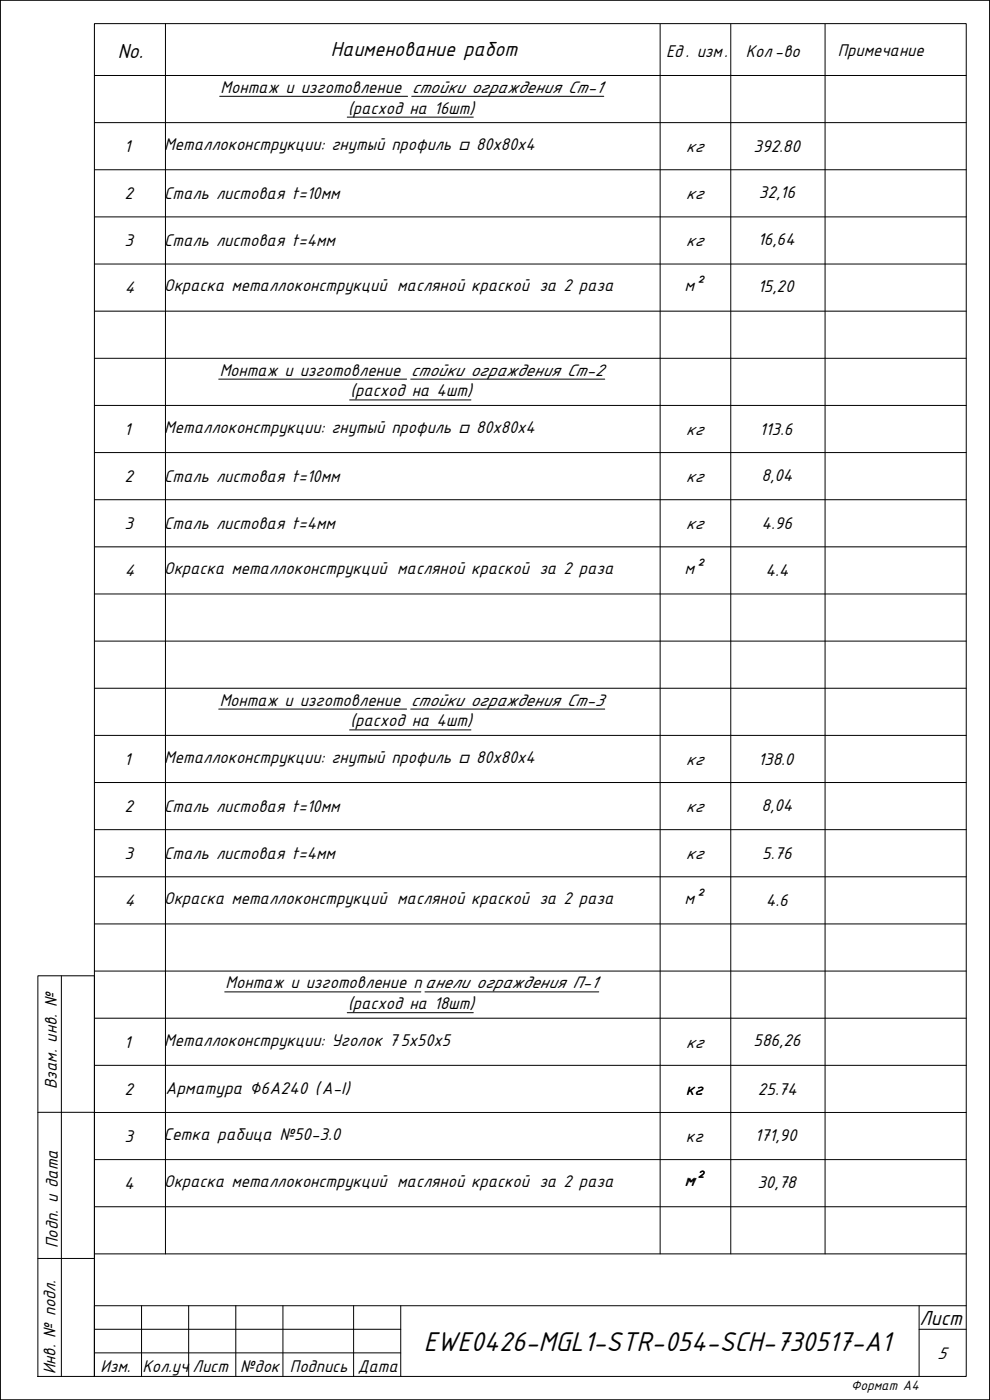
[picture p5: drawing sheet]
<svg xmlns="http://www.w3.org/2000/svg" width="210mm" height="297mm" viewBox="0 0 210 297" stroke-linecap="round" stroke-linejoin="round" font-family="sans-serif">
<defs><g id="words">
<text font-size="6.4" x="89.9" y="286.5">EWE0426-MGL1-STR-054-SCH-730517-A1</text>
<g font-size="4.8">
<text x="70.2" y="11.9">Наименование работ</text>
<text x="25" y="12.3">No.</text>
<text x="195" y="281.1">Лист</text>
</g>
<g font-size="4">
<text x="177.7" y="12">Примечание</text>
<text x="141.3" y="12.2">Ед . изм.</text>
<text x="158.2" y="12.1">Кол-во</text>
<text x="46.8" y="19.7">Монтаж и изготовление стойки ограждения Ст-1</text>
<text x="73.9" y="24.1">(расход на 16шт)</text>
<text x="34.8" y="31.9">Металлоконструкции: гнутый профиль □ 80х80х4</text>
<text x="34.8" y="42.3">Сталь листовая t=10мм</text>
<text x="34.8" y="52.3">Сталь листовая t=4мм</text>
<text x="34.8" y="61.8">Окраска металлоконструкций масляной краской за 2 раза</text>
<text x="46.6" y="79.7">Монтаж и изготовление стойки ограждения Ст-2</text>
<text x="74.4" y="84.1">(расход на 4шт)</text>
<text x="34.8" y="91.9">Металлоконструкции: гнутый профиль □ 80х80х4</text>
<text x="34.8" y="102.3">Сталь листовая t=10мм</text>
<text x="34.8" y="112.3">Сталь листовая t=4мм</text>
<text x="34.8" y="121.8">Окраска металлоконструкций масляной краской за 2 раза</text>
<text x="46.6" y="149.7">Монтаж и изготовление стойки ограждения Ст-3</text>
<text x="74.4" y="154.1">(расход на 4шт)</text>
<text x="34.8" y="161.9">Металлоконструкции: гнутый профиль □ 80х80х4</text>
<text x="34.8" y="172.3">Сталь листовая t=10мм</text>
<text x="34.8" y="182.3">Сталь листовая t=4мм</text>
<text x="34.8" y="191.8">Окраска металлоконструкций масляной краской за 2 раза</text>
<text x="47.9" y="209.7">Монтаж и изготовление п анели ограждения П-1</text>
<text x="73.9" y="214.1">(расход на 18шт)</text>
<text x="34.8" y="221.9">Металлоконструкции: Уголок 7</text>
<text x="85" y="221.9">5x50х5</text>
<text x="12" y="231.1" transform="rotate(-90 12 231.1)">Взам. инв. №</text>
<text x="34.8" y="251.8">Окраска металлоконструкций масляной краской за 2 раза</text>
<text x="12.3" y="264.7" transform="rotate(-90 12.3 264.7)">Подп. и дата</text>
<text x="11.8" y="291.5" transform="rotate(-90 11.8 291.5)">Инв. № подл.</text>
<text x="21.3" y="291.1">Изм.</text>
<text x="30.2" y="291.1">Кол.уч</text>
<text x="40.9" y="291.1">Лист</text>
<text x="51" y="291.1">№док</text>
<text x="61.5" y="291.1">Подпись</text>
<text x="75.9" y="291.1">Дата</text>
</g>
<g font-size="3.9">
<text x="26.3" y="32.3">1</text>
<text x="145.5" y="32.3">кг</text>
<text x="159.9" y="32.3">392.80</text>
<text x="26.4" y="42.3">2</text>
<text x="145.5" y="42.3">кг</text>
<text x="161" y="42">32,16</text>
<text x="26.4" y="52.3">3</text>
<text x="145.5" y="52.3">кг</text>
<text x="160.7" y="52">16,64</text>
<text x="26.4" y="62.3">4</text>
<text x="145.2" y="61.7">м²</text>
<text x="160.7" y="62">15,20</text>
<text x="26.3" y="92.3">1</text>
<text x="145.5" y="92.3">кг</text>
<text x="161.1" y="92.3">113.6</text>
<text x="26.4" y="102.3">2</text>
<text x="145.5" y="102.3">кг</text>
<text x="161.6" y="102">8,04</text>
<text x="26.4" y="112.3">3</text>
<text x="145.5" y="112.3">кг</text>
<text x="161.5" y="112.3">4.96</text>
<text x="26.4" y="122.3">4</text>
<text x="145.2" y="121.7">м²</text>
<text x="162.4" y="122.3">4.4</text>
<text x="26.3" y="162.3">1</text>
<text x="145.5" y="162.3">кг</text>
<text x="160.8" y="162.3">138.0</text>
<text x="26.4" y="172.3">2</text>
<text x="145.5" y="172.3">кг</text>
<text x="161.6" y="172">8,04</text>
<text x="26.4" y="182.3">3</text>
<text x="145.5" y="182.3">кг</text>
<text x="161.7" y="182.2">5.76</text>
<text x="145.2" y="191.7">м²</text>
<text x="26.4" y="192.3">4</text>
<text x="162.4" y="192.3">4.6</text>
<text x="26.3" y="222.3">1</text>
<text x="145.5" y="222.3">кг</text>
<text x="159.8" y="222">586,26</text>
<text x="26.4" y="232.3">2</text>
<text x="35.1" y="232.1">Арматура ∅6А240 (А-I)</text>
<text x="145.5" y="232.3">кг</text>
<text x="160.8" y="232.2">25.74</text>
<text x="26.4" y="242.3">3</text>
<text x="34.7" y="241.9">Сетка рабица №50-3.0</text>
<text x="145.5" y="242.3">кг</text>
<text x="160.1" y="242">171,90</text>
<text x="145.2" y="251.7">м²</text>
<text x="26.4" y="252.3">4</text>
<text x="160.7" y="252">30,78</text>
<text x="198.8" y="288.3">5</text>
</g>
<text font-size="3.2" x="180.5" y="294.8">Формат А4</text>
</g></defs>
<!-- layer: 0 -->
<path d="M0 0h210v297h-210zM20 5h185v287h-185zM20 16h185M35.1 5v261M140 5.1v260.9M155 5.1v260.9M175 5.1v260.9M20 26h185M8 207h12v85h-12zM13 207v85M8 236h12M8 267h12" fill="none" stroke="#000" stroke-width=".21"/>
<!-- layer: ramka vnutr. -->
<path d="M30 277v15M40 277v15M50 277v15M60 277v15M75 277v15M85 277v15M195 277v15M205 277h-185v15M20 287h65M195 282h10" fill="none" stroke="#000" stroke-width=".21"/>
<path d="M20 282h65" fill="none" stroke="#000" stroke-width=".21"/>
<g fill="none" stroke="#000" stroke-width=".21">
<path d="M20 36h185M20 46h185M20 56h185M20 66h185M20 76h185M20 86h185M20 96h185M20 106h185M20 116h185M20 126h185M20 136h185M20 146h185"/>
<path d="M20 156h185M20 166h185M20 176h185M20 186h185M20 196h185M20 206h185M20 216h185M20 226h185M20 236h185M20 246h185M20 256h185M20 266h185"/>
</g>
<path d="M46.6 20.4h39.9M73.7 24.8h26.7M87.3 20.4h40.8M46.4 80.4h39.9M74.2 84.8h25.7M87.1 80.4h41.2M46.4 150.4h39.9M74.2 154.8h25.7M87.1 150.4h41.2M47.7 210.4h41.6M73.7 214.8h26.7M90.1 210.4h36.9" fill="none" stroke="#000" stroke-width=".21"/>
<!-- layer: pdf -->
<path d="M0 0h210v297h-210z" fill="none" stroke="#000" stroke-width=".21"/>
<use href="#words"/>
</svg>
